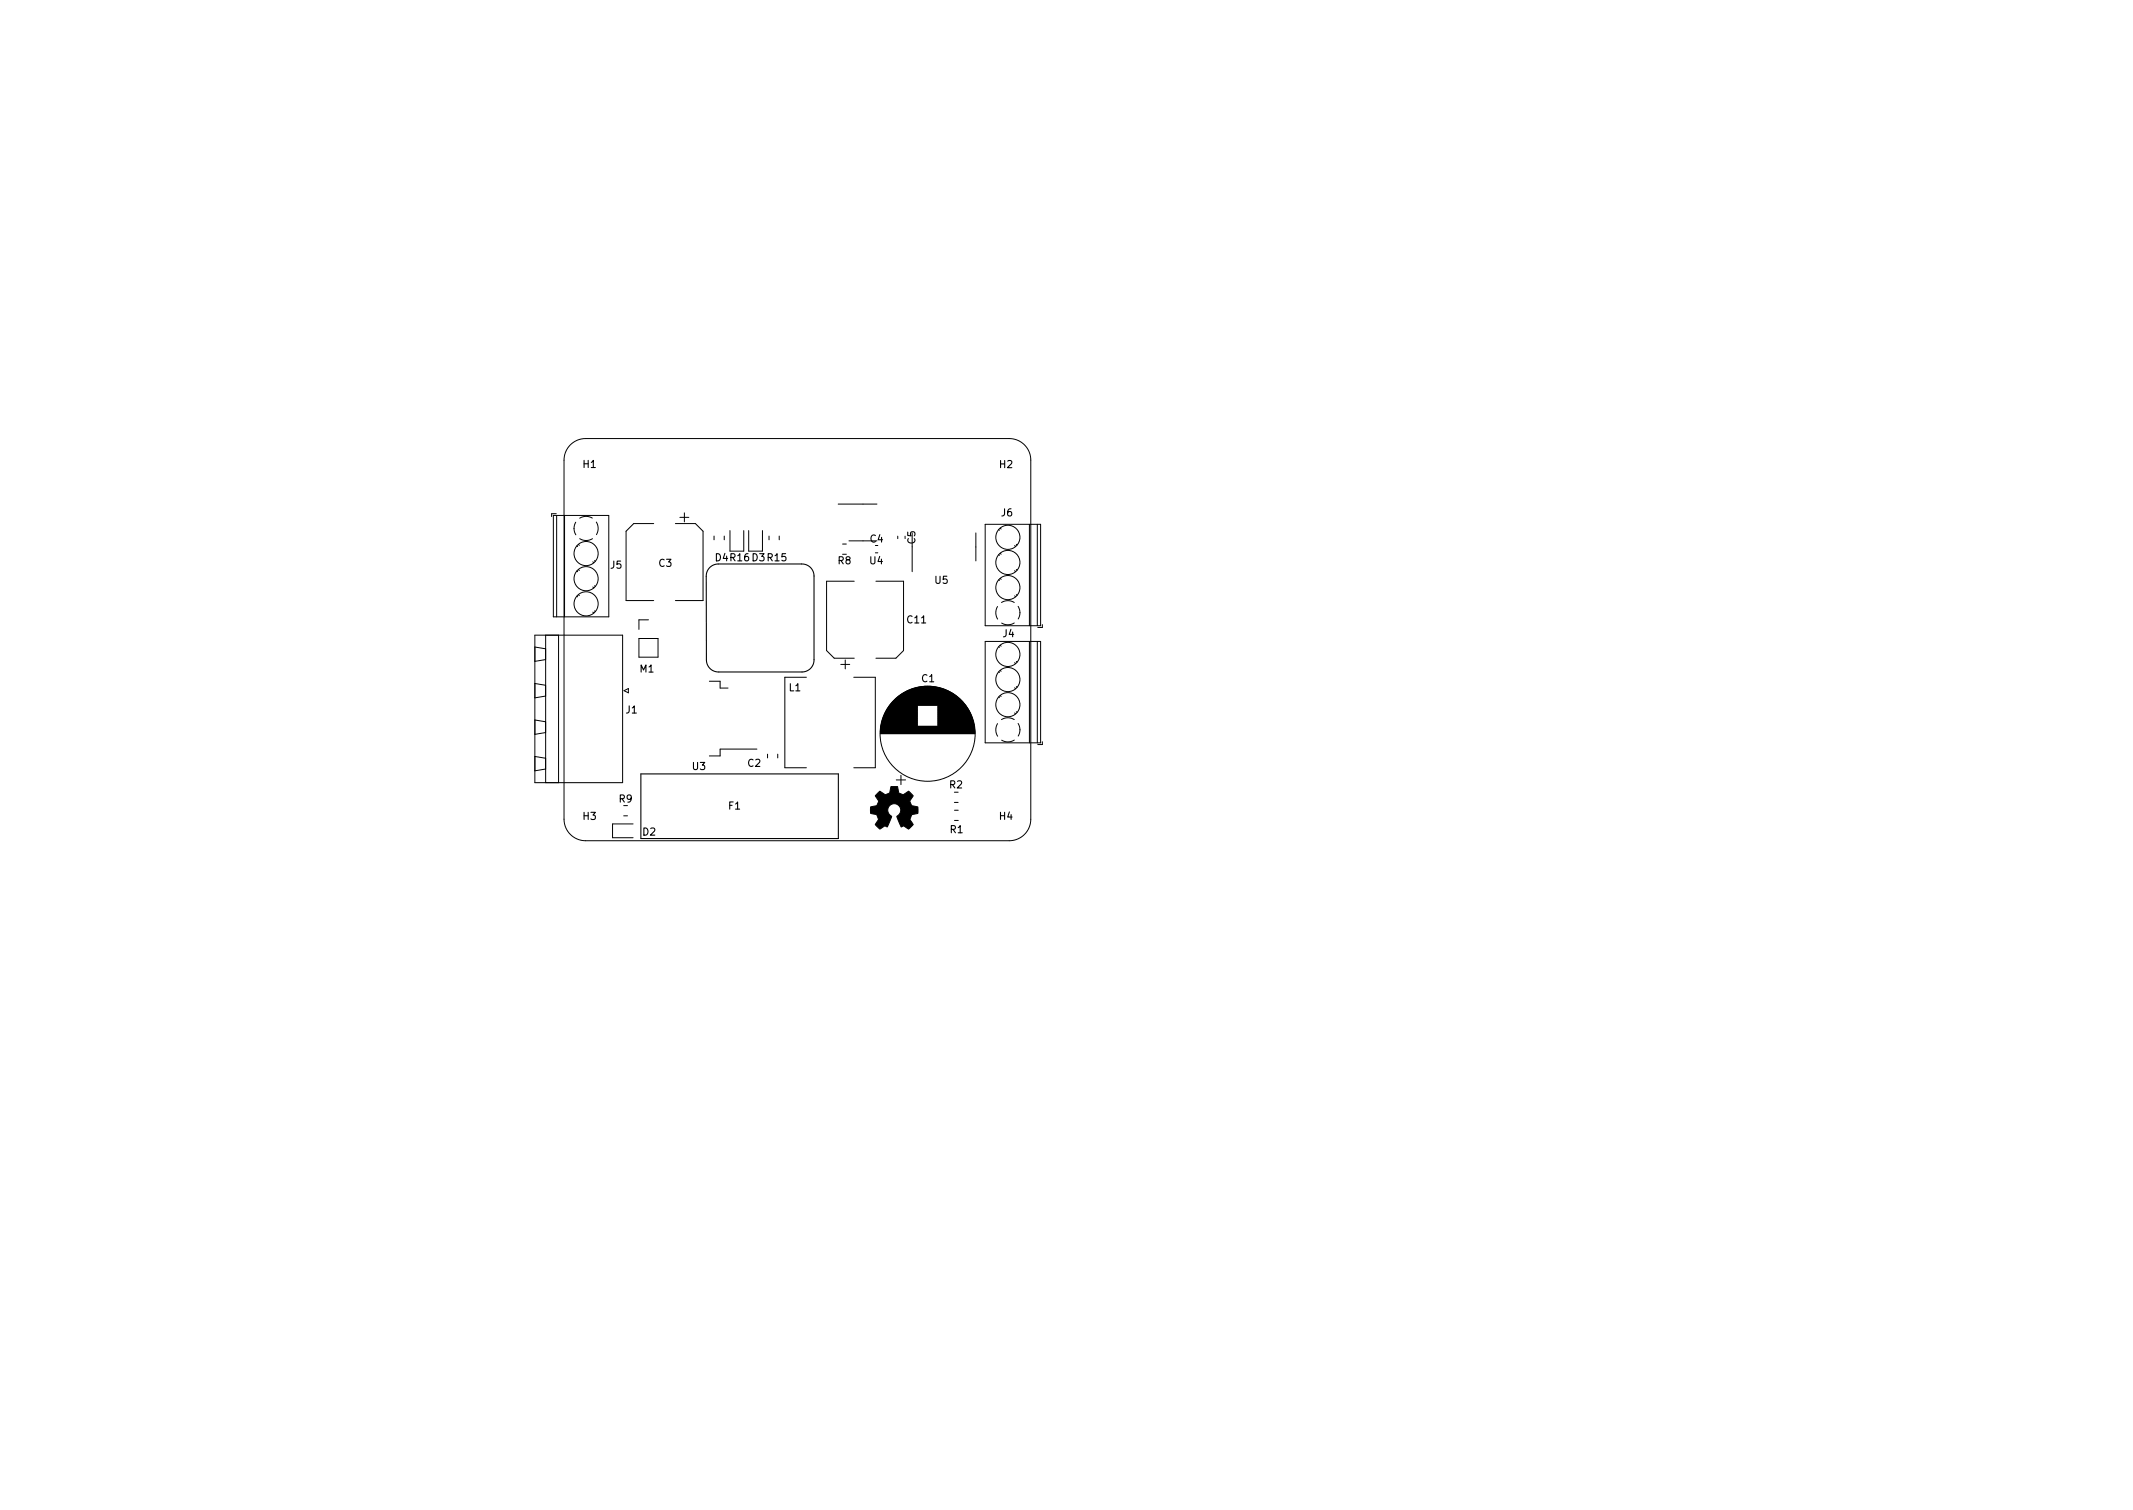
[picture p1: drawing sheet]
<svg xmlns="http://www.w3.org/2000/svg" width="297mm" height="210mm" viewBox="0 0 297 210" stroke-linecap="round" stroke-linejoin="round" font-family="sans-serif">
<defs><g id="words">
<g font-size="1.4">
<text x="81.2" y="65.1">H1</text>
<text x="139.2" y="65.2">H2</text>
<text x="139.5" y="71.9">J6</text>
<text x="121.2" y="75.5">C4</text>
<text x="127.5" y="75.7" transform="rotate(-90 127.5 75.7)">C5</text>
<text x="85" y="79.2">J5</text>
<text x="91.8" y="78.9">C3</text>
<text x="99.6" y="78.1">D4 R16 D3 R15</text>
<text x="116.7" y="78.6">R8</text>
<text x="121.1" y="78.6">U4</text>
<text x="130.2" y="81.3">U5</text>
<text x="126.4" y="86.8">C11</text>
<text x="139.7" y="88.7">J4</text>
<text x="89.1" y="93.6">M1</text>
<text x="128.4" y="95">C1</text>
<text x="87.2" y="99.3">J1</text>
<text x="109.9" y="96.2">L1</text>
<text x="96.4" y="107.2">U3</text>
<text x="104.1" y="106.8">C2</text>
<text x="86.2" y="111.7">R9</text>
<text x="101.5" y="112.7">F1</text>
<text x="132.2" y="109.8">R2</text>
<text x="81.2" y="114.2">H3</text>
<text x="89.5" y="116.3">D2</text>
<text x="132.3" y="116">R1</text>
<text x="139.2" y="114.1">H4</text>
</g>
</g></defs>
<path d="M98.8 79l.5-.3 .7-.2h11.6a1.68 1.68 0 0 1 1.8 1.7v11.6a1.68 1.68 0 0 1-1.7 1.8h-11.6a1.68 1.68 0 0 1-1.7-1.7l-.1-11.7 .2-.7zM89.2 107.8h27.5v9h-27.5z" fill="none" stroke="#000" stroke-width=".15"/>
<g fill="none" stroke="#000" stroke-width=".14">
<path d="M77.1 71.8h7.7v14.1h-7.7zM77.5 71.5h-.7v.4M77.5 71.8v14.1M78.6 71.8v14.1M79.4 62a3 3 0 0 1 2.1-.9h59a3 3 0 0 1 3 3v50a3 3 0 0 1-3 3h-59a3 3 0 0 1-3-3v-50a3 3 0 0 1 .9-2.1zM79.9 73.6l.3 .9M80.2 72.7l-.3 .9M80.3 79.5l.1 .1M80.3 76l.1 .1M80.5 79.3l.2 .1M80.5 75.8l.2 .1M80.7 75l.9 .3 .4-.1 .5-.2"/>
<path d="M82.5 72.1l-.8-.2-1 .3M82.6 78.2l.1 .2M82.8 78.1l.1 .1M83 72.7l.3 .9-.2 .8M91 72.9h-2.8l-1 1.1v9.6h3.8M94.1 72.9h2.7l1.1 1.1v9.6h-3.8M94.7 72h1.2M95.3 71.4v1.3M99.4 74.6v.6M100.9 74.6v.6M101.7 73.9v2.8M103.6 73.9v2.8"/>
<path d="M104.3 73.9v2.8M106.2 73.9v2.8M107.1 74.6v.6M108.5 74.6v.6M116.7 70.2h5.4M117.3 75.8h.6M118.2 75.3h3.9M121.9 77h.3M125 74.7v.3M127 74.2v5.4M135.9 74.2v3.9M137.2 73h7.7v14.1h-7.7z"/>
<path d="M139.1 73.7l.1 .1M139.1 77.2l.1 .1M139.3 73.5l.1 .2M139.3 77l.1 .2M141.3 76l.1 .1M141.3 79.5l.1 .1M141.5 75.8l.1 .1M141.5 79.3l.1 .1M143.4 73v14.1M144.5 73v14.1M74.5 88.4h12.2v20.6h-12.2zM74.5 95.2l1.5 .2"/>
<path d="M74.5 90.1l1.5 .2M76 88.4v20.6M76 96.9l-1.5 .3M76 91.8l-1.5 .3M77.8 88.4v20.6M80.3 83l.1 .1M80.5 82.8l.2 .1M82.6 85.2l.1 .2M82.6 81.7l.1 .2M82.8 85.1l.1 .1M82.8 81.6l.1 .1M86.9 96.2l.6-.3v.6z"/>
<path d="M89 88.9h2.6v2.6h-2.6zM90.3 86.3h-1.3v1.3M98.8 94.9h1.5v.9h1.1M112.3 94.3h-3v12.6h3M117.1 92.5h1.2M117.7 91.9v1.2M118.9 94.3h3v12.6h-3M119 80.9h-3.9v9.7l1.1 1.1h2.8M122 80.9h3.8v9.7l-1 1.1h-2.8M123 100h4.7M123 99.9h4.7M123 99.8h4.7"/>
<path d="M123.1 99.7h4.6M123.1 99.6h4.6M123.1 99.5h4.6M123.2 99.5h4.5M123.2 99.4h4.5M123.2 99.3h4.5M123.3 99.3h4.4M123.3 99.2h4.4M123.3 99.1h4.4M123.4 99.1h4.3M123.4 99h4.3M123.4 98.9h4.3"/>
<path d="M123.5 98.9h4.2M123.5 98.8h4.2M123.6 98.7h4.1M123.6 98.6h4.1M123.7 98.6h4M123.7 98.5h4M123.7 98.4h4M123.8 98.4h3.9M123.8 98.3h3.9M123.9 98.3h3.8M123.9 98.2h3.8M123.9 98.2h10.5"/>
<path d="M124 98.1h10.4M124 98h10.3M124.1 98h10.2M124.1 97.9h10.1M124.2 97.9h10M124.2 97.8h10M124.2 97.8h9.9M124.3 97.8h9.8M124.3 97.7h9.8M124.3 97.7h9.7M124.4 97.6h9.6M124.4 97.6h9.5"/>
<path d="M124.5 97.6h9.4M124.5 97.5h9.4M124.5 97.5h9.3M124.6 97.4h9.2M124.6 97.4h9.1M124.7 97.4h9M124.7 97.3h9M124.7 97.3h8.9M124.8 97.2h8.8M124.8 97.2h8.7M124.9 97.2h8.6M124.9 97.1h8.5"/>
<path d="M125 97.1h8.4M125 97h8.3M125.1 97h8.2M125.1 97h8.1M125.2 96.9h8M125.2 96.9h7.9M125.3 96.8h7.8M125.3 96.8h7.7M125.4 96.8h7.6M125.4 96.7h7.5M125.5 96.7h7.4M125.6 96.6h7.2"/>
<path d="M125.6 96.6h7.1M125.7 96.6h7M125.8 96.5h6.8M125.8 96.5h6.7M125.9 96.4h6.6M126 96.4h6.4M126 96.4h6.3M126.1 96.3h6.2M126.2 96.3h6M126.3 96.2h5.8M126.3 96.2h5.7M126.4 96.2h5.5"/>
<path d="M126.5 96.1h5.3M126.6 96.1h5.2M126.7 96h5M126.8 96h4.8M126.9 96h4.6M127 95.9h4.4M127.1 95.9h4.1M127.2 95.8h3.9M127.4 95.8h3.6M127.5 95.8h3.3M127.7 95.7h3M127.9 95.7h2.6"/>
<path d="M128.1 95.6h2.2M128.3 95.6h1.7M128.7 95.6h1M130.6 98.2h3.9M130.6 98.3h3.9M130.6 98.4h4M130.6 98.5h4M130.6 98.5h4.1M130.6 98.6h4.1M130.6 98.7h4.2M130.6 98.8h4.2M130.6 98.8h4.3"/>
<path d="M130.6 98.9h4.3M130.6 99h4.3M130.6 99h4.4M130.6 99.1h4.4M130.6 99.2h4.4M130.6 99.2h4.5M130.6 99.3h4.5M130.6 99.4h4.5M130.6 99.4h4.6M130.6 99.5h4.6M130.6 99.6h4.6M130.6 99.6h4.7"/>
<path d="M130.6 99.7h4.7M130.6 99.8h4.7M130.6 99.9h4.8M130.6 100h4.8M137.2 89.3h7.7v14.1h-7.7zM138.9 84.5l-.2 .8 .2 .9M139.1 80.7l.1 .1M139.1 90.1h.1M139.1 93.6h.1M139.1 97.1h.1M139.3 80.5l.1 .2M139.3 89.8l.1 .2"/>
<path d="M139.3 93.3l.1 .2M139.3 96.8l.1 .2M139.5 83.9l.5-.2 .4-.1 .8 .3M141.2 86.7l-.9 .3-.8-.2M141.3 83l.1 .1M141.3 92.3l.1 .1M141.3 95.8l.1 .1M141.3 99.3l.1 .1M141.5 82.8l.1 .1M141.5 92.1l.1 .1M141.5 95.6l.1 .1M141.5 99.1l.1 .1"/>
<path d="M141.8 84.4l.2 .9M142 85.3l-.2 .9M143.4 89.3v14.1M144.5 89.3v14.1M145.2 87v.4h-.7M74.5 100.3l1.5 .2M74.5 105.3l1.5 .3M76 102l-1.5 .3M76 107.1l-1.5 .2M86.9 113.6h.5M88.2 114.7h-2.9v1.9h2.9M105.4 104.3h-5.1v1h-1.5"/>
<path d="M106.9 105v.5M108.3 105v.5M122.6 102.1h13.2M122.6 102.2h13.2M122.6 102h13.2M122.6 101.9h13.2M122.6 101.8h13.2M122.6 101.8h13.1M122.6 101.7h13.1M122.6 101.6h13.1M122.6 101.5h13.1M122.6 101.4h13.1"/>
<path d="M122.7 101.3h13M122.7 101.2h13M122.7 101.1h13M122.7 101.1h5M122.7 101h5M122.7 100.9h5M122.7 100.8h5M122.8 100.7h4.9M122.8 100.6h4.9M122.8 100.5h4.9M122.8 100.4h4.9M122.9 100.3h4.8"/>
<path d="M122.9 100.2h4.8M122.9 100.1h4.8M122.9 100h4.8M124.8 108.6h1.3M125.5 107.9v1.3M130.6 100.1h4.8M130.6 100.2h4.9M130.6 100.3h4.9M130.6 100.4h4.9M130.6 100.5h4.9M130.6 100.5h5M130.6 100.6h5"/>
<path d="M130.6 100.7h5M130.6 100.8h5M130.6 100.9h5M130.6 101h5.1M130.6 101.1h5.1M132.9 111.7h.5M132.9 110.3h.5M132.9 114.2h.5M132.9 112.8h.5M138.9 100.8l-.2 .8 .2 .9M139.5 100.2l.5-.2 .4-.1 .8 .3M141.2 103.1l-.9 .2-.8-.2"/>
<path d="M141.8 100.7l.2 .9M142 101.6l-.2 .9M145.2 103.3v.4h-.7"/>
<circle cx="81.6" cy="77.1" r="1.68"/>
<circle cx="140.4" cy="78.3" r="1.68"/>
<circle cx="140.4" cy="74.8" r="1.68"/>
<circle cx="81.6" cy="84.1" r="1.68"/>
<circle cx="81.6" cy="80.6" r="1.68"/>
<circle cx="140.4" cy="98.1" r="1.68"/>
<circle cx="140.4" cy="91.1" r="1.68"/>
<circle cx="140.4" cy="94.6" r="1.68"/>
<circle cx="140.4" cy="81.8" r="1.68"/>
<circle cx="129.2" cy="102.2" r="6.6"/>
</g>
<path d="M122.3 110.4l.1-.1a.2 .2 0 0 1 .1-.1 .2 .2 0 0 1 .2 .1l.6 .4 .6-.3 .2-.9h.9l.2 .9 .6 .3 .5-.4a.19 .19 0 0 1 .3-.1 .19 .19 0 0 1 .1 .1l.3 .3a.29 .29 0 0 1 .2 .2 .29 .29 0 0 1-.2 .3l-.1 .2a.68 .68 0 0 0 .1 .9l.5 .1a.29 .29 0 0 1 .3 .1 .29 .29 0 0 1 0 .3v.1a.29 .29 0 0 1-.1 .5h-.2a.61 .61 0 0 0-.7 .7l-.1 .1 .3 .4a.28 .28 0 0 1 .1 .4l-.4 .4a.22 .22 0 0 1-.2 .2 .22 .22 0 0 1-.2-.2l-.1-.1a.51 .51 0 0 0-.7 0l-.6-1.5a1.08 1.08 0 0 0 .2-1.6 .93 .93 0 0 0-1.4 .3 .93 .93 0 0 0 .5 1.3l-.6 1.5a.57 .57 0 0 0-.8 .1 .27 .27 0 0 1-.3 .1 .27 .27 0 0 1-.2-.2l-.1-.1a.32 .32 0 0 1-.3-.4l.1-.1a.75 .75 0 0 0 .2-.9 .75 .75 0 0 0-.9-.4 .24 .24 0 0 1-.1-.4v-.1a.29 .29 0 0 1 .2-.5l.4-.1a.69 .69 0 0 0 .6-.7l-.4-.5a.19 .19 0 0 1-.1-.2 .19 .19 0 0 1 .2-.2z" fill="#000" stroke="#000" stroke-width=".14"/>
<use href="#words"/>
</svg>
